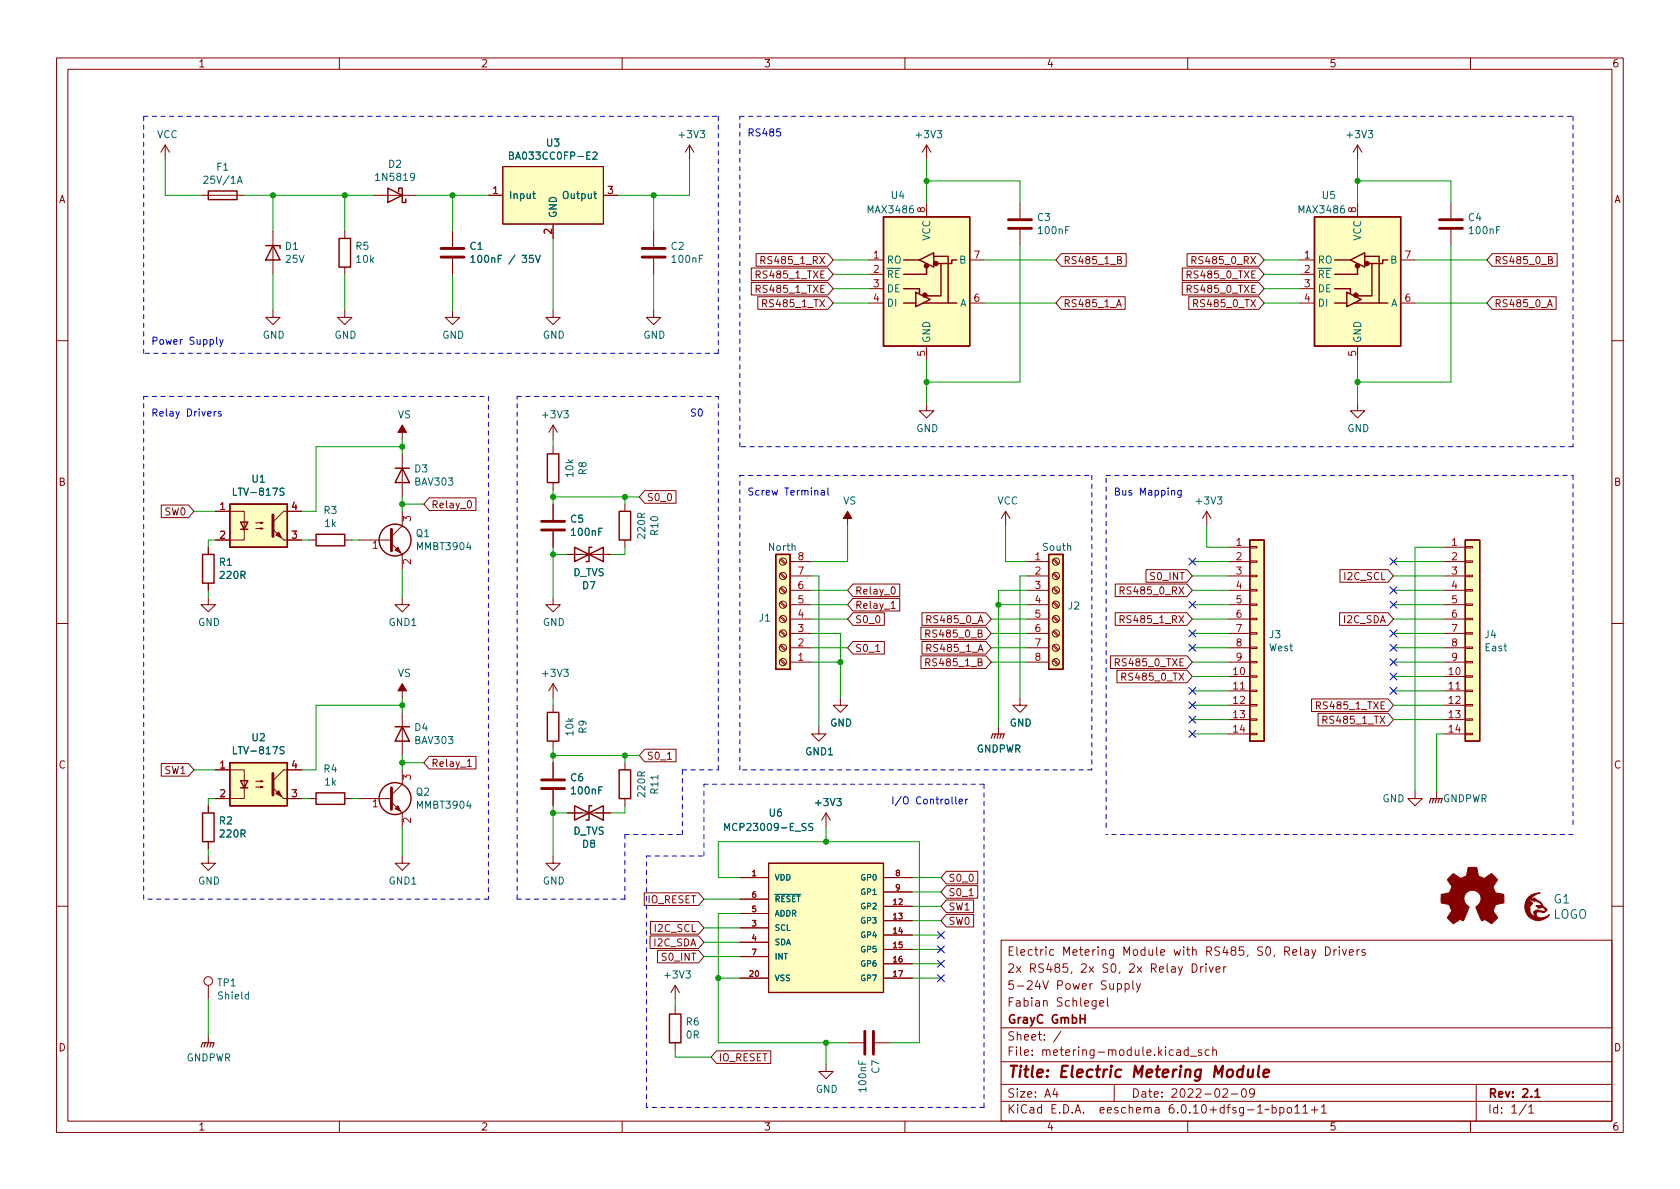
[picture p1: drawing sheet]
<svg xmlns="http://www.w3.org/2000/svg" width="297mm" height="210mm" viewBox="0 0 297 210" stroke-linecap="round" stroke-linejoin="round" font-family="sans-serif">
<defs><g id="words">
<text font-size="2.8" fill="#840000" x="178" y="190.6">Title: Electric Metering Module</text>
<g font-size="2.1" fill="#006464">
<text x="274.7" y="159.8">G1</text>
<text x="274.5" y="162.5">LOGO</text>
</g>
<g font-size="2.1" fill="#840000">
<text x="178" y="172">2x RS485, 2x S0, 2x Relay Driver</text>
<text x="178" y="169">Electric Metering Module with RS485, S0, Relay Drivers</text>
<text x="178" y="178">Fabian Schlegel</text>
<text x="178" y="175">5-24V Power Supply</text>
<text x="178" y="184">Sheet: /</text>
<text x="178" y="181">GrayC GmbH</text>
<text x="178" y="186.7">File: metering-module.kicad_sch</text>
<text x="178" y="196.9">KiCad E.D.A. eeschema 6.0.10+dfsg-1~bpo11+1</text>
<text x="178" y="194.1">Size: A4</text>
<text x="200" y="194.1">Date: 2022-02-09</text>
<text x="263" y="194.1">Rev: 2.1</text>
<text x="263" y="196.9">Id: 1/1</text>
</g>
<g font-size="1.8" fill="#840000">
<text x="35" y="11.9">1</text>
<text x="85" y="11.9">2</text>
<text x="135" y="11.9">3</text>
<text x="185" y="11.9">4</text>
<text x="235" y="11.9">5</text>
<text x="285" y="11.9">6</text>
<text x="10.3" y="35.9">A</text>
<text x="285.3" y="35.9">A</text>
<text x="135.2" y="46.7">RS485_1_RX</text>
<text x="188" y="46.7">RS485_1_B</text>
<text x="211.4" y="46.7">RS485_0_RX</text>
<text x="264.2" y="46.7">RS485_0_B</text>
<text x="134.3" y="51.8">RS485_1_TXE</text>
<text x="134.3" y="49.2">RS485_1_TXE</text>
<text x="210.5" y="51.8">RS485_0_TXE</text>
<text x="210.5" y="49.2">RS485_0_TXE</text>
<text x="135.4" y="54.3">RS485_1_TX</text>
<text x="188" y="54.3">RS485_1_A</text>
<text x="211.6" y="54.3">RS485_0_TX</text>
<text x="264.2" y="54.3">RS485_0_A</text>
<text x="10.3" y="85.9">B</text>
<text x="76.2" y="89.9">Relay_0</text>
<text x="114.3" y="88.6">S0_0</text>
<text x="285.3" y="85.9">B</text>
<text x="29.2" y="91.1">SW0</text>
<text x="151.1" y="105.1">Relay_0</text>
<text x="151.1" y="107.7">Relay_1</text>
<text x="198.7" y="105.1">RS485_0_RX</text>
<text x="203.6" y="102.6">S0_INT</text>
<text x="237.8" y="102.6">I2C_SCL</text>
<text x="151.1" y="110.2">S0_0</text>
<text x="164.4" y="110.2">RS485_0_A</text>
<text x="164.4" y="112.7">RS485_0_B</text>
<text x="198.7" y="110.2">RS485_1_RX</text>
<text x="237.6" y="110.2">I2C_SDA</text>
<text x="151.1" y="115.3">S0_1</text>
<text x="164.4" y="117.8">RS485_1_B</text>
<text x="164.4" y="115.3">RS485_1_A</text>
<text x="197.8" y="117.8">RS485_0_TXE</text>
<text x="198.9" y="120.4">RS485_0_TX</text>
<text x="233.3" y="125.4">RS485_1_TXE</text>
<text x="234.5" y="128">RS485_1_TX</text>
<text x="10.3" y="135.9">C</text>
<text x="29.2" y="136.9">SW1</text>
<text x="76.2" y="135.6">Relay_1</text>
<text x="114.3" y="134.3">S0_1</text>
<text x="285.3" y="135.9">C</text>
<text x="167.6" y="155.9">S0_0</text>
<text x="114.4" y="159.7">IO_RESET</text>
<text x="167.6" y="161">SW1</text>
<text x="167.6" y="158.5">S0_1</text>
<text x="115.7" y="167.3">I2C_SDA</text>
<text x="115.9" y="164.8">I2C_SCL</text>
<text x="167.6" y="163.5">SW0</text>
<text x="117.2" y="169.9">S0_INT</text>
<text x="10.3" y="185.9">D</text>
<text x="285.3" y="185.9">D</text>
<text x="127" y="187.7">IO_RESET</text>
<text x="35" y="199.9">1</text>
<text x="85" y="199.9">2</text>
<text x="135" y="199.9">3</text>
<text x="185" y="199.9">4</text>
<text x="235" y="199.9">5</text>
<text x="285" y="199.9">6</text>
</g>
<g font-size="1.8" fill="#006464">
<text x="27.7" y="24.4">VCC</text>
<text x="68.7" y="29.7">D2</text>
<text x="90.8" y="28.2">BA033CC0FP-E2</text>
<text x="96.7" y="25.9">U3</text>
<text x="120.2" y="24.4">+3V3</text>
<text x="162.1" y="24.4">+3V3</text>
<text x="238.3" y="24.4">+3V3</text>
<text x="36.4" y="32.5">25V/1A</text>
<text x="38.3" y="30.2">F1</text>
<text x="66.8" y="32">1N5819</text>
<text x="89.9" y="35.2">Input</text>
<text x="99.9" y="35.2">Output</text>
<text x="157.6" y="35.2">U4</text>
<text x="233.8" y="35.2">U5</text>
<text x="98.4" y="38.6" transform="rotate(-90 98.4 38.6)">GND</text>
<text x="153.5" y="37.7">MAX3486</text>
<text x="183.4" y="39.1">C3</text>
<text x="183.7" y="41.4">100nF</text>
<text x="229.7" y="37.7">MAX3486</text>
<text x="259.6" y="39.1">C4</text>
<text x="259.9" y="41.4">100nF</text>
<text x="50.5" y="44.2">D1</text>
<text x="50.6" y="46.5">25V</text>
<text x="62.9" y="44.2">R5</text>
<text x="63.1" y="46.5">10k</text>
<text x="83.1" y="44.2">C1</text>
<text x="84.5" y="46.5">100nF / 35V</text>
<text x="118.7" y="44.2">C2</text>
<text x="118.9" y="46.5">100nF</text>
<text x="156.7" y="46.6">RO</text>
<text x="164.5" y="42.6" transform="rotate(-90 164.5 42.6)">VCC</text>
<text x="169.7" y="46.6">B</text>
<text x="232.9" y="46.6">RO</text>
<text x="240.7" y="42.6" transform="rotate(-90 240.7 42.6)">VCC</text>
<text x="245.9" y="46.6">B</text>
<text x="156.7" y="49.1">~{RE}</text>
<text x="156.7" y="51.7">DE</text>
<text x="232.9" y="49.1">~{RE}</text>
<text x="232.9" y="51.7">DE</text>
<text x="46.4" y="59.9">GND</text>
<text x="59.1" y="59.9">GND</text>
<text x="78.2" y="59.9">GND</text>
<text x="96" y="59.9">GND</text>
<text x="113.7" y="59.9">GND</text>
<text x="156.7" y="54.2">DI</text>
<text x="169.7" y="54.2">A</text>
<text x="232.9" y="54.2">DI</text>
<text x="245.9" y="54.2">A</text>
<text x="164.5" y="60.7" transform="rotate(-90 164.5 60.7)">GND</text>
<text x="240.7" y="60.7" transform="rotate(-90 240.7 60.7)">GND</text>
<text x="70.3" y="74">VS</text>
<text x="96.1" y="74">+3V3</text>
<text x="162" y="76.4">GND</text>
<text x="238.2" y="76.4">GND</text>
<text x="73.3" y="83.5">D3</text>
<text x="103.7" y="83.9" transform="rotate(-90 103.7 83.9)">R8</text>
<text x="41.7" y="87.6">LTV-817S</text>
<text x="44.6" y="85.3">U1</text>
<text x="73.4" y="85.8">BAV303</text>
<text x="101.4" y="84.3" transform="rotate(-90 101.4 84.3)">10k</text>
<text x="149.1" y="89.2">VS</text>
<text x="176.3" y="89.2">VCC</text>
<text x="211.7" y="89.2">+3V3</text>
<text x="57.3" y="90.9">R3</text>
<text x="57.4" y="93.2">1k</text>
<text x="73.6" y="95">Q1</text>
<text x="100.9" y="92.4">C5</text>
<text x="101.2" y="94.7">100nF</text>
<text x="114.1" y="95.1" transform="rotate(-90 114.1 95.1)">220R</text>
<text x="116.4" y="94.6" transform="rotate(-90 116.4 94.6)">R10</text>
<text x="38.8" y="100">R1</text>
<text x="73.9" y="97.3">MMBT3904</text>
<text x="101.3" y="101.9">D_TVS</text>
<text x="136" y="97.4">North</text>
<text x="184.4" y="97.4">South</text>
<text x="39" y="102.4">220R</text>
<text x="103" y="104.2">D7</text>
<text x="188.9" y="107.8">J2</text>
<text x="35" y="110.7">GND</text>
<text x="68.8" y="110.7">GND1</text>
<text x="96" y="110.7">GND</text>
<text x="134.2" y="109.9">J1</text>
<text x="224.5" y="112.8">J3</text>
<text x="262.6" y="112.8">J4</text>
<text x="70.3" y="119.7">VS</text>
<text x="96.1" y="119.7">+3V3</text>
<text x="224.4" y="115.2">West</text>
<text x="262.6" y="115.2">East</text>
<text x="44.6" y="131.1">U2</text>
<text x="73.3" y="129.3">D4</text>
<text x="73.4" y="131.6">BAV303</text>
<text x="101.4" y="130" transform="rotate(-90 101.4 130)">10k</text>
<text x="103.7" y="129.6" transform="rotate(-90 103.7 129.6)">R9</text>
<text x="146.8" y="128.5">GND</text>
<text x="178.5" y="128.5">GND</text>
<text x="41.7" y="133.4">LTV-817S</text>
<text x="57.3" y="136.6">R4</text>
<text x="142.5" y="133.5">GND1</text>
<text x="172.6" y="133.1">GNDPWR</text>
<text x="57.4" y="138.9">1k</text>
<text x="73.6" y="140.7">Q2</text>
<text x="73.9" y="143">MMBT3904</text>
<text x="100.9" y="138.1">C6</text>
<text x="101.2" y="140.5">100nF</text>
<text x="114.1" y="140.8" transform="rotate(-90 114.1 140.8)">220R</text>
<text x="116.4" y="140.3" transform="rotate(-90 116.4 140.3)">R11</text>
<text x="144.3" y="142.5">+3V3</text>
<text x="244.4" y="141.9">GND</text>
<text x="255.1" y="141.9">GNDPWR</text>
<text x="38.8" y="145.8">R2</text>
<text x="39" y="148.1">220R</text>
<text x="101.3" y="147.6">D_TVS</text>
<text x="103" y="149.9">D8</text>
<text x="128.9" y="146.9">MCP23009-E_SS</text>
<text x="136" y="144.4">U6</text>
<text x="35" y="156.4">GND</text>
<text x="68.8" y="156.4">GND1</text>
<text x="96" y="156.4">GND</text>
<text x="117.7" y="173">+3V3</text>
<text x="38.5" y="174.4">TP1</text>
<text x="38.7" y="176.7">Shield</text>
<text x="121.3" y="181.3">R6</text>
<text x="121.3" y="183.6">0R</text>
<text x="32.9" y="187.7">GNDPWR</text>
<text x="155.5" y="189.8" transform="rotate(-90 155.5 189.8)">C7</text>
<text x="144.2" y="193.2">GND</text>
<text x="153.2" y="192.9" transform="rotate(-90 153.2 192.9)">100nF</text>
</g>
<g font-size="1.8" fill="#0000c2">
<text x="132.1" y="24.1">RS485</text>
<text x="26.7" y="60.9">Power Supply</text>
<text x="26.7" y="73.6">Relay Drivers</text>
<text x="121.9" y="73.6">S0</text>
<text x="132.1" y="87.6">Screw Terminal</text>
<text x="196.8" y="87.6">Bus Mapping</text>
<text x="157.5" y="142.2">I/O Controller</text>
</g>
<g font-size="1.8" fill="#a90000">
<text x="87.1" y="34.3">1</text>
<text x="107.5" y="34.3">3</text>
<text x="97.5" y="41.4" transform="rotate(-90 97.5 41.4)">2</text>
<text x="163.6" y="37.6" transform="rotate(-90 163.6 37.6)">8</text>
<text x="239.8" y="37.6" transform="rotate(-90 239.8 37.6)">8</text>
<text x="154.4" y="45.7">1</text>
<text x="172.2" y="45.7">7</text>
<text x="230.6" y="45.7">1</text>
<text x="248.4" y="45.7">7</text>
<text x="154.4" y="48.3">2</text>
<text x="154.4" y="50.8">3</text>
<text x="154.4" y="53.3">4</text>
<text x="172.2" y="53.3">6</text>
<text x="230.6" y="48.3">2</text>
<text x="230.6" y="50.8">3</text>
<text x="230.6" y="53.3">4</text>
<text x="248.4" y="53.3">6</text>
<text x="163.6" y="63" transform="rotate(-90 163.6 63)">5</text>
<text x="239.8" y="63" transform="rotate(-90 239.8 63)">5</text>
<text x="38.9" y="90.2">1</text>
<text x="38.9" y="95.2">2</text>
<text x="51.6" y="95.2">3</text>
<text x="51.6" y="90.2">4</text>
<text x="72.6" y="92.2" transform="rotate(-90 72.6 92.2)">3</text>
<text x="65.9" y="97">1</text>
<text x="72.6" y="99.8" transform="rotate(-90 72.6 99.8)">2</text>
<text x="141.1" y="101.6">7</text>
<text x="141.1" y="99.1">8</text>
<text x="183" y="99.1">1</text>
<text x="183" y="101.6">2</text>
<text x="218.6" y="96.5">1</text>
<text x="218.6" y="99.1">2</text>
<text x="218.6" y="101.6">3</text>
<text x="256.7" y="96.5">1</text>
<text x="256.7" y="99.1">2</text>
<text x="256.7" y="101.6">3</text>
<text x="141.1" y="106.7">5</text>
<text x="141.1" y="104.1">6</text>
<text x="183" y="104.1">3</text>
<text x="183" y="106.7">4</text>
<text x="218.6" y="104.1">4</text>
<text x="218.6" y="106.7">5</text>
<text x="256.7" y="104.1">4</text>
<text x="256.7" y="106.7">5</text>
<text x="141.1" y="111.8">3</text>
<text x="141.1" y="109.2">4</text>
<text x="183" y="109.2">5</text>
<text x="183" y="111.8">6</text>
<text x="218.6" y="109.2">6</text>
<text x="218.6" y="111.8">7</text>
<text x="256.7" y="109.2">6</text>
<text x="256.7" y="111.8">7</text>
<text x="141.1" y="116.8">1</text>
<text x="141.1" y="114.3">2</text>
<text x="183" y="114.3">7</text>
<text x="183" y="116.8">8</text>
<text x="218.1" y="119.4">10</text>
<text x="218.6" y="114.3">8</text>
<text x="218.6" y="116.8">9</text>
<text x="256.2" y="119.4">10</text>
<text x="256.7" y="114.3">8</text>
<text x="256.7" y="116.8">9</text>
<text x="218.1" y="121.9">11</text>
<text x="218.1" y="124.5">12</text>
<text x="256.2" y="121.9">11</text>
<text x="256.2" y="124.5">12</text>
<text x="218.1" y="127">13</text>
<text x="218.1" y="129.5">14</text>
<text x="256.2" y="127">13</text>
<text x="256.2" y="129.5">14</text>
<text x="38.9" y="135.9">1</text>
<text x="51.6" y="135.9">4</text>
<text x="72.6" y="137.9" transform="rotate(-90 72.6 137.9)">3</text>
<text x="38.9" y="141">2</text>
<text x="51.6" y="141">3</text>
<text x="65.9" y="142.7">1</text>
<text x="72.6" y="145.5" transform="rotate(-90 72.6 145.5)">2</text>
</g>
<g font-size="1.4" fill="#a90000">
<text x="133" y="154.9">1</text>
<text x="158.4" y="154.9">8</text>
<text x="133" y="161.3">5</text>
<text x="133" y="158.7">6</text>
<text x="158" y="160">12</text>
<text x="158.4" y="157.5">9</text>
<text x="133" y="163.8">3</text>
<text x="133" y="166.4">4</text>
<text x="158" y="162.6">13</text>
<text x="158" y="165.1">14</text>
<text x="158" y="167.6">15</text>
<text x="132.6" y="172.7">20</text>
<text x="133" y="168.9">7</text>
<text x="158" y="170.2">16</text>
<text x="158" y="172.7">17</text>
</g>
<g font-size="1.4" fill="#006464">
<text x="136.9" y="155.7">VDD</text>
<text x="152.4" y="155.7">GP0</text>
<text x="136.9" y="159.5">~{RESET}</text>
<text x="152.4" y="160.8">GP2</text>
<text x="152.4" y="158.2">GP1</text>
<text x="136.9" y="164.6">SCL</text>
<text x="136.9" y="167.1">SDA</text>
<text x="136.9" y="162">ADDR</text>
<text x="152.4" y="163.3">GP3</text>
<text x="152.4" y="165.9">GP4</text>
<text x="136.9" y="173.5">VSS</text>
<text x="136.9" y="169.7">INT</text>
<text x="152.4" y="168.4">GP5</text>
<text x="152.4" y="170.9">GP6</text>
<text x="152.4" y="173.5">GP7</text>
</g>
</g></defs>
<g fill="none" stroke="#840000" stroke-width=".18">
<path d="M10 10.2h277v190.1h-277zM12 12.2h273v186.1h-273zM60 10.2v2M110 10.2v2M160 10.2v2M210 10.2v2M260 10.2v2M29.2 25.6l-.8 1.3M29.2 25.6v2.6M29.2 25.6l.8 1.3M35.6 34.5h7.6M66 34.5h7.7"/>
<path d="M86.4 34.5h2.5M88.9 29.5h17.8v10.1h-17.8zM97.8 39.6v2.6M106.7 34.5h2.5M121.9 25.6l-.7 1.3M121.9 25.6v2.6M121.9 25.6l.8 1.3M163.8 25.6v2.6M163.8 35.8v2.5M163.8 25.6l-.7 1.3M163.8 25.6l.8 1.3M180.3 35.8v2.8"/>
<path d="M240 25.6l-.7 1.3M240 25.6v2.6M240 35.8v2.5M240 25.6l.8 1.3M256.5 35.8v2.8M48.3 54.9v1.2h1.2l-1.2 1.3-1.3-1.3h1.3M48.3 40.9v7.6M61 54.9v1.2h1.2l-1.2 1.3-1.3-1.3h1.3M61 40.9v1.3M61 47.2v1.3M80 54.9v1.2h1.3l-1.3 1.3-1.3-1.3h1.3M80 40.9v2.8"/>
<path d="M80 45.7v2.8M97.8 54.9v1.2h1.3l-1.3 1.3-1.3-1.3h1.3M115.6 54.9v1.2h1.2l-1.2 1.3-1.3-1.3h1.3M115.6 40.9v2.8M115.6 45.7v2.8M132.8 49.9h13.6l.9 1.1-.9 1.2h-13.6zM132.8 47.4h13.6l.9 1.1-.9 1.1h-13.6zM133.7 44.9h12.7l.9 1.1-.9 1.1h-12.7zM133.7 51.1l.6-.1 .1-.1v-.3l-.7-.2v1.3M133.7 48.6l.6-.1 .1-.2v-.3l-.7-.1v1.3M134 52.5h12.4l.9 1.1-.9 1.1h-12.4zM134.5 46h.6l.2-.2-.1-.3-.7-.1v1.2"/>
<path d="M134.8 53.6h.7l.1-.2-.1-.3-.7-.1v1.3M153.7 46h2.5M153.7 48.5h2.5M153.7 51h2.5M153.7 53.6h2.5M165.1 45.3h.1M171.4 46h2.6M171.4 53.6h2.6M180.3 40.6v2.8M187.6 44.9h11.5v2.2h-11.5l-.9-1.1zM187.6 52.5h11.3v2.2h-11.3l-.9-1.1zM197.4 54.3l.4-1.3 .5 1.3"/>
<path d="M197.5 53.9h.6M197.6 46l.5-.1 .2-.2-.1-.2-.6-.1v1.2h.5l.2-.1v-.3l-.3-.2M209 49.9h13.6l.9 1.1-.9 1.2h-13.6zM209 47.4h13.6l.9 1.1-.9 1.1h-13.6zM209.9 44.9h12.7l.9 1.1-.9 1.1h-12.7zM209.9 51.1l.6-.1 .1-.1v-.3l-.7-.2v1.3M209.9 48.6l.6-.1 .1-.2v-.3l-.7-.1v1.3M210.2 52.5h12.4l.9 1.1-.9 1.1h-12.4zM210.7 46h.6l.2-.2-.1-.3-.7-.1v1.2M211 53.6h.7l.1-.2-.1-.3-.7-.1v1.3M229.9 46h2.5M229.9 48.5h2.5"/>
<path d="M229.9 51h2.5M229.9 53.6h2.5M241.3 45.3h.1M247.6 46h2.6M247.6 53.6h2.6M256.5 40.6v2.8M263.8 52.5h11.3v2.2h-11.3l-.9-1.1zM263.8 44.9h11.5v2.2h-11.5l-.9-1.1zM273.6 54.3l.4-1.3 .5 1.3M273.7 53.9h.6M273.8 46l.5-.1 .2-.2-.1-.2-.6-.1v1.2h.5l.2-.1v-.3l-.3-.2M10 60.2h2"/>
<path d="M71.1 75.2v2.5M97.8 75.2v2.5M97.8 79v1.3M97.8 75.2l-.8 1.2M97.8 75.2l.8 1.2M163.8 71.4v1.2h1.3l-1.3 1.3-1.2-1.3h1.2M163.8 61.2v2.5M240 71.4v1.2h1.3l-1.3 1.3-1.2-1.3h1.2M240 61.2v2.5M285 60.2h2M28.5 89.3h4.8l1 1.1-1 1.1h-4.8zM36.8 96.8v1.2"/>
<path d="M38.1 90.4h5.1v3.3M43.2 93.6v1.9h-5.1M45.2 93.5h1.3l-.4 .1v-.3l.4 .2M45.2 92.5h1.3l-.4 .1v-.3l.4 .2M50.2 95.5h3.1M53.3 90.4h-3.1l-1.9 1.9M54.6 95.5h1.3M61 95.5h1.2M63.5 95.5h5.7M69.2 96.1l1.9 1.9v2.6M71.1 80.3v7.6M71.1 90.4v2.6l-1.9 1.9"/>
<path d="M75.9 88h8.3v2.3h-8.3l-1-1.2zM82.7 88.7l.2-.2a.68 .68 0 0 1 .5 .7 .68 .68 0 0 1-.5 .6l-.2-.1-.1-.4zM97.8 85.3v1.3M97.8 89.1v2.8M97.8 94v2.8M100.3 98h7.6M110.5 89.1v1.3M110.5 95.5v1.3M114 86.8h5.5v2.2h-5.5l-1-1.1zM137.9 99l.9 .8M138.1 98.8l.9 .8M139.7 99.3h3.8"/>
<path d="M149.9 90.4v2.6M177.8 90.4l-.8 1.3M177.8 90.4v2.6M177.8 90.4l.8 1.3M181.6 99.3h3.8M186.2 99l.8 .8M186.3 98.8l.9 .8M213.4 90.4l-.8 1.3M213.4 90.4v2.6M213.4 90.4l.7 1.3M217.2 99.3h3.8M217.2 96.8h3.8"/>
<path d="M221 99.2h1.2v.2h-1.2zM221 96.6h1.2v.3h-1.2zM255.3 99.3h3.8M255.3 96.8h3.8M259.1 99.2h1.2v.2h-1.2zM259.1 96.6h1.2v.3h-1.2zM10 110.2h2M36.8 105.7v1.2h1.3l-1.3 1.3-1.2-1.3h1.2M36.8 103.1v1.3M71.1 105.7v1.2h1.3l-1.3 1.3-1.3-1.3h1.3M97.8 105.7v1.2h1.3l-1.3 1.3-1.3-1.3h1.3M137.9 101.5l.9 .9"/>
<path d="M137.9 104.1l.9 .8M137.9 106.6l.9 .8M137.9 109.1l.9 .9M137.9 111.7l.9 .8M137.9 114.2l.9 .9M137.9 116.8l.9 .8M138.1 101.3l.9 .9M138.1 103.9l.9 .8M138.1 106.4l.9 .9M138.1 109l.9 .8M138.1 111.5l.9 .8M138.1 114l.9 .9"/>
<path d="M138.1 116.6l.9 .8M139.7 117.1h3.8M139.7 114.5h3.8M139.7 112h3.8M139.7 109.5h3.8M139.7 106.9h3.8M139.7 104.4h3.8M139.7 101.8h3.8M150.8 103.3h8.3v2.2h-8.3l-.9-1.1zM150.8 108.4h5.6v2.2h-5.6l-.9-1.1zM150.8 105.8h8.3v2.2h-8.3l-.9-1.1zM150.8 113.4h5.6v2.3h-5.6l-.9-1.2z"/>
<path d="M154.8 115.2h.8M157.6 106.7l.3-.4v1.3M157.6 107.6h.7M157.7 103.8h.2a.68 .68 0 0 1 .4 .6 .68 .68 0 0 1-.4 .7 .84 .84 0 0 1-.2-1.3zM162.8 110.9h11.5l1 1.1-1 1.1h-11.5zM162.8 116h11.5l1 1.1-1 1.1h-11.5zM163 108.4h11.3l1 1.1-1 1.1h-11.3zM163 113.4h11.3l1 1.1-1 1.2h-11.3zM163.7 112.1l.6-.1 .1-.2v-.3l-.7-.1v1.3M163.7 117.1h.6l.1-.2v-.3l-.7-.1v1.3M163.9 109.5h.6l.1-.2-.1-.3-.6-.1v1.2M163.9 114.6l.6-.1 .1-.1-.1-.3-.6-.2v1.3"/>
<path d="M181.6 117.1h3.8M181.6 114.5h3.8M181.6 112h3.8M181.6 109.5h3.8M181.6 106.9h3.8M181.6 104.4h3.8M181.6 101.8h3.8M186.2 116.8l.8 .8M186.2 114.2l.8 .9M186.2 111.7l.8 .8M186.2 109.1l.8 .9M186.2 106.6l.8 .8"/>
<path d="M186.2 104.1l.8 .8M186.2 101.5l.8 .9M186.3 116.6l.9 .8M186.3 114l.9 .9M186.3 111.5l.9 .8M186.3 109l.9 .8M186.3 106.4l.9 .9M186.3 103.9l.9 .8M186.3 101.3l.9 .9M196.3 116h13.6l.9 1.1-.9 1.1h-13.6zM197.2 108.4h12.7l.9 1.1-.9 1.1h-12.7zM197.2 103.3h12.7l.9 1.1-.9 1.1h-12.7z"/>
<path d="M197.2 117.1h.6l.1-.2v-.3l-.7-.1v1.3M197.5 118.5h12.4l.9 1.1-.9 1.1h-12.4zM198 109.5h.6l.2-.2-.1-.3-.7-.1v1.2M198 104.4h.6l.2-.2-.1-.3-.7-.1v1.3M198.3 119.7l.7-.1 .1-.2-.1-.3-.7-.1v1.3M202.6 100.7h7.3l.9 1.1-.9 1.2h-7.3zM217.2 117.1h3.8M217.2 114.5h3.8M217.2 112h3.8M217.2 109.5h3.8M217.2 106.9h3.8M217.2 104.4h3.8"/>
<path d="M217.2 101.8h3.8M217.2 119.6h3.8M221 119.5h1.2v.3h-1.2zM221 117h1.2v.2h-1.2zM221 114.4h1.2v.3h-1.2zM221 111.9h1.2v.2h-1.2zM221 109.3h1.2v.3h-1.2zM221 106.8h1.2v.3h-1.2zM221 104.3h1.2v.2h-1.2zM221 101.7h1.2v.3h-1.2zM236.9 108.4h8.5l1 1.1-1 1.1h-8.5zM236.9 100.7h8.5l1 1.1-1 1.2h-8.5z"/>
<path d="M255.3 117.1h3.8M255.3 114.5h3.8M255.3 112h3.8M255.3 109.5h3.8M255.3 106.9h3.8M255.3 104.4h3.8M255.3 101.8h3.8M255.3 119.6h3.8M259.1 119.5h1.2v.3h-1.2zM259.1 117h1.2v.2h-1.2zM259.1 114.4h1.2v.3h-1.2zM259.1 111.9h1.2v.2h-1.2z"/>
<path d="M259.1 109.3h1.2v.3h-1.2zM259.1 106.8h1.2v.3h-1.2zM259.1 104.3h1.2v.2h-1.2zM259.1 101.7h1.2v.3h-1.2zM285 110.2h2M28.5 135h4.8l1 1.1-1 1.1h-4.8zM38.1 136.1h5.1v3.3M43.2 139.3v1.9h-5.1M45.2 139.2h1.3l-.4 .1v-.2l.4 .1M45.2 138.2h1.3l-.4 .1v-.3l.4 .2M53.3 136.1h-3.1l-1.9 1.9M71.1 120.9v2.5"/>
<path d="M71.1 126v7.6M71.1 136.1v2.6l-1.9 1.9M75.9 133.8h8.3v2.2h-8.3l-1-1.1zM82.6 134.6l.4-.3v1.2M82.6 135.5h.8M97.8 120.9v2.5M97.8 124.7v1.3M97.8 131.1v1.2M97.8 134.9v2.8M97.8 139.7v2.8M97.8 120.9l-.8 1.3M97.8 120.9l.8 1.3"/>
<path d="M110.5 134.9v1.2M114 132.5h5.5v2.2h-5.5l-1-1.1zM118 134.3h.7M144.8 128.5v1.3h1.2l-1.2 1.3-1.3-1.3h1.3M148.6 123.4v1.3h1.3l-1.3 1.3-1.3-1.3h1.3M176.5 128.5v1.3M180.3 123.4v1.3h1.3l-1.3 1.3-1.2-1.3h1.2M217.2 122.2h3.8M217.2 124.7h3.8M217.2 127.2h3.8M217.2 129.8h3.8M221 129.7h1.2v.2h-1.2z"/>
<path d="M221 127.1h1.2v.3h-1.2zM221 124.6h1.2v.2h-1.2zM221 122h1.2v.3h-1.2zM231.9 123.6h13.5l1 1.1-1 1.1h-13.5zM232.8 124.8l.6-.1 .1-.2-.1-.3-.6-.1v1.3M233 126.1h12.4l1 1.1-1 1.2h-12.4zM233.9 127.3l.6-.1 .1-.1v-.3l-.7-.2v1.3M250.2 139.9v1.3h1.3l-1.3 1.3-1.3-1.3h1.3M254 139.9v1.3M255.3 122.2h3.8M255.3 124.7h3.8M255.3 127.2h3.8"/>
<path d="M255.3 129.8h3.8M259.1 129.7h1.2v.2h-1.2zM259.1 127.1h1.2v.3h-1.2zM259.1 124.6h1.2v.2h-1.2zM259.1 122h1.2v.3h-1.2zM36.8 151.4v1.2h1.3l-1.3 1.3-1.2-1.3h1.2M36.8 142.5v1.3M36.8 148.8v1.3M50.2 141.2h3.1M54.6 141.2h1.3M61 141.2h1.2M63.5 141.2h5.7"/>
<path d="M69.2 141.9l1.9 1.9v2.5M71.1 151.4v1.2h1.3l-1.3 1.3-1.3-1.3h1.3M97.8 151.4v1.2h1.3l-1.3 1.3-1.3-1.3h1.3M100.3 143.8h7.6M110.5 141.2v1.3M113.9 157.9h9.6l1 1.1-1 1.1h-9.6zM130.8 155.2h5.1M130.8 159h5.1M146 143.8l-.7 1.2M146 143.8v2.5M146 143.8l.8 1.2M156.2 155.2h5.1"/>
<path d="M156.2 157.7h5.1M167.3 159.2h4.8v2.2h-4.8l-.9-1.1zM167.3 156.6h5.6v2.2h-5.6l-.9-1.1zM167.3 154.1h5.6v2.2h-5.6l-.9-1.1zM171.3 158.4h.8M10 160.2h2M36.8 174.2v2.6M114.9 165.5h8.6l1 1.1-1 1.1h-8.6zM115 163h8.5l1 1.1-1 1.1h-8.5zM116.3 168h7.2l1 1.2-1 1.1h-7.2zM119.4 174.2v2.6M119.4 178v1.3"/>
<path d="M119.4 174.2l-.8 1.3M119.4 174.2l.7 1.3M130.8 173h5.1M130.8 164.1h5.1M130.8 166.6h5.1M130.8 161.5h5.1M130.8 169.2h5.1M156.2 160.3h5.1M156.2 162.8h5.1M156.2 165.3h5.1M156.2 167.9h5.1M156.2 170.4h5.1"/>
<path d="M156.2 173h5.1M167.3 161.7h4.8v2.2h-4.8l-.9-1.1zM177 166.3h108v32h-108zM193.8 176.9v1.2l-.3 .3h-.4M193.8 177l-.4-.1-.3 .3v.4l.1 .3h.6M194.4 177.4l.7-.1v-.3l-.5-.1-.2 .2 .1 .8h.6M195.8 176.4v1.3l.2 .2M197.6 174l.4-.1 .3 .3v.4l-.2 .3h-.5M198.9 174l.5-.1 .2 .3v.4l-.1 .3h-.6M198.9 173.9v1.5M200.3 173.4v1.3l.2 .2M200.9 173.9l.4 1"/>
<path d="M201.6 173.9l-.5 1.4-.2 .1M210.8 170.4a.76 .76 0 0 1 .9 .8 .76 .76 0 0 1-.9 .7zM212.3 170.9v1M212.7 170.9l-.3 .1-.1 .2M213.2 170.4v.2M213.2 170.9v1M213.8 170.9l.3 1 .4-1M215 171.4l.7-.1-.1-.3-.4-.1-.2 .2 .1 .8h.5M216.4 170.9v1M216.8 170.9l-.3 .1-.1 .2M230.7 168h.6l.1 .9M231.4 168.3l-.5 .1a.29 .29 0 0 0-.3 .2 .29 .29 0 0 0 .3 .3h.5"/>
<path d="M231.9 167.9l.4 1M232.6 167.9l-.5 1.4-.2 .1M234.4 167.4a.76 .76 0 0 1 .8 .8 .76 .76 0 0 1-.8 .7zM235.9 167.9v1M236.3 167.9l-.3 .1-.1 .2M236.8 167.4v.2M236.8 167.9v1M237.4 167.9l.3 1 .4-1M238.6 168.4l.7-.1-.1-.3-.4-.1-.2 .2v.8h.6M239.9 167.9v1M240.4 167.9l-.3 .1-.2 .2M241.4 168l-.4-.1-.2 .2 .1 .3 .5 .1v.4h-.6"/>
<path d="M285 160.2h2M36.8 183.1v1.3M60 198.3v2M110 198.3v2M119.4 184.4v1.3M126.7 185.8h9.6v2.2h-9.6l-1-1.1zM146 188.2v1.3h1.3l-1.3 1.2-1.2-1.2h1.2M149.9 184.4h2.8M154.7 184.4h2.8M160 198.3v2M177 194.8h108M177 191.8h108"/>
<path d="M177 187.8h108M177 181.8h108M186.5 192.5l-.4 1h1M186.9 193v1M187.6 182.4l-1.3 1.9M197 191.8v3M208.1 185.7h.5l.1 .9M208.7 186l-.5 .1a.29 .29 0 0 0-.2 .2 .29 .29 0 0 0 .2 .3h.5M210 198.3v2M210.1 185.7l-.5-.1-.2 .3v.4l.1 .3h.6M210.1 185.1v1.5M210.4 186.8h1.2"/>
<path d="M212.4 185.7l-.3-.1-.2 .2v.3l.5 .1v.4h-.5M213.8 185.7l-.4-.1-.3 .3v.4l.1 .3h.6M214.4 185.8l.2-.2 .4 .1 .1 .9M214.4 185.1v1.5M216.2 192.7l.6-.2 .2 .2 .1 .3-1 1h1M217.7 193.5h1.2M219.7 192.6l.2-.1a.81 .81 0 0 1 .5 .7 .81 .81 0 0 1-.3 .8h-.1a.81 .81 0 0 1-.6-.6 .81 .81 0 0 1 .3-.8zM221.8 193.2l-.3 .3-.4-.1-.2-.2 .2-.6 .4-.1 .2 .2a.99 .99 0 0 1-.3 1.3h-.3M224.4 196.1l-.3 .2-.2-.2-.3 .2M224.9 195.9l.5-.1 .2 .3v.4l-.1 .3h-.6M224.9 195.3v1.5M226.3 195.9l.4-.1 .3 .3v.4l-.1 .3h-.6"/>
<path d="M226.3 195.8v1.5M227.7 195.9l.4-.1 .3 .3v.4l-.3 .3h-.4l-.1-.3v-.4zM228.9 195.8l.5-.5v1.5M228.9 196.8h.9M230.4 195.8l.4-.5v1.5M230.4 196.8h.8M231.9 196.3h1.1M232.4 195.7v1.1M233.6 195.8l.5-.5v1.5M233.6 196.8h.9M260 198.3v2M261 191.8v6.5"/>
<path d="M269.9 195.3l-1.3 1.9M270.3 195.8l.4-.5v1.5M270.3 196.8h.9"/>
<circle cx="138.4" cy="99.3" r=".63"/>
<circle cx="186.7" cy="99.3" r=".63"/>
<circle cx="138.4" cy="117.1" r=".63"/>
<circle cx="138.4" cy="106.9" r=".63"/>
<circle cx="138.4" cy="104.4" r=".63"/>
<circle cx="138.4" cy="109.5" r=".63"/>
<circle cx="138.4" cy="101.8" r=".63"/>
<circle cx="138.4" cy="112" r=".63"/>
<circle cx="138.4" cy="114.5" r=".63"/>
<circle cx="186.7" cy="106.9" r=".63"/>
<circle cx="186.7" cy="104.4" r=".63"/>
<circle cx="186.7" cy="109.5" r=".63"/>
<circle cx="186.7" cy="101.8" r=".63"/>
<circle cx="186.7" cy="112" r=".63"/>
<circle cx="186.7" cy="114.5" r=".63"/>
<circle cx="186.7" cy="117.1" r=".63"/>
<circle cx="36.8" cy="173.5" r=".76"/>
</g>
<path d="M191.8 179.4v1.5M191 180.1h.8M271.4 193l.4-.5v1.5M271.4 194h.9" fill="none" stroke="#840000" stroke-width=".3"/>
<path d="M219.8 189.2a.66 .66 0 0 0-1 .3l-.1 .6 .2 .3 .1 .1 .6-.1M219.9 188.5l-.3 2M220.7 189.1v1.3a.57 .57 0 0 0 .7-.1M221.6 189.1l-.2 1.4M222.6 188.5l-.2 1.7 .3 .3M223.4 189.8l1-.2-.1-.4-.1-.1-.6 .1-.2 1 .2 .3 .6-.1" fill="none" stroke="#840000" stroke-width=".4"/>
<g fill="none" stroke="#840000" stroke-width=".51">
<path d="M178.3 38.9h4.1M254.5 38.9h4.1M78 45.5h4M78 43.9h4M113.5 45.5h4.1M113.5 43.9h4.1M178.3 40.4h4.1M254.5 40.4h4.1M48.3 91.1v3.8M69.2 93.6v3.8M95.8 93.7h4M95.8 92.2h4"/>
<path d="M48.3 136.8v3.8M69.2 139.3v3.8M95.8 139.4h4M95.8 137.9h4M152.9 182.4v4M154.4 182.4v4"/>
</g>
<g fill="none" stroke="#840000" stroke-width=".2">
<path d="M175.3 130.6l.2-.8h2l-.2 .8M176 129.8l-.2 .8M176.5 129.8l-.2 .8M177 129.8l-.2 .8M135.9 152.6h20.3v22.9h-20.3zM253.5 141.2l-.3 .8M254 141.2l-.3 .8M254.5 141.2l-.2 .8M255 141.2h-2l-.3 .8M35.6 185.2l.2-.8h2l-.2 .8M36.3 184.4l-.2 .8M36.8 184.4l-.2 .8"/>
<path d="M37.3 184.4l-.2 .8"/>
</g>
<g fill="#ffffc2" stroke="#ffffc2" stroke-width=".18">
<path d="M137.2 98h2.5v20.4h-2.5z"/>
<path d="M232.4 38.3h15.2v22.9h-15.2z"/>
<path d="M40.6 134.9h10.2v7.6h-10.2z"/>
<path d="M156.2 38.3h15.2v22.9h-15.2z"/>
<path d="M135.9 152.6h20.3v22.9h-20.3z"/>
<path d="M88.9 29.5h17.8v10.1h-17.8z"/>
<path d="M185.4 98h2.6v20.4h-2.6z"/>
<path d="M40.6 89.1h10.2v7.7h-10.2z"/>
<path d="M221 95.5h2.5v35.6h-2.5z"/>
<path d="M259.1 95.5h2.5v35.6h-2.5z"/>
</g>
<g fill="none" stroke="#840000" stroke-width=".25">
<path d="M36.8 33.8h5.1v1.5h-5.1zM68.6 33.3l2.5 1.2-2.5 1.3zM70.5 33.9v-.6h.6v2.5h.7v-.6M156.2 38.3h15.2v22.9h-15.2zM232.4 38.3h15.2v22.9h-15.2zM47 43.4h2.5v.5M48.3 43.4l1.2 2.6h-2.5zM59.9 42.2h2.1v5h-2.1zM159.8 51h2.8v.7M159.8 53.6h2.1M159.8 46h2.8M161.9 51.7l2.6 1.3-2.6 1.2z"/>
<path d="M162.6 46l2.5-1.3v2.5zM162.6 51.7v.3M163.2 53.6h6M163.8 47.2v1.3h-4M165.1 45.3h2.5v8.3M166.4 46.6v5.7h-2.6M169.2 46h-.9v.6h-2.6M236 51h2.8v.7M236 53.6h2.1M236 46h2.8M238.1 51.7l2.6 1.3-2.6 1.2zM238.8 46l2.5-1.3v2.5z"/>
<path d="M238.8 51.7v.3M239.4 53.6h6M240 47.2v1.3h-4M241.3 45.3h2.5v8.3M242.6 46.6v5.7h-2.6M245.4 46h-.9v.6h-2.6M35.8 98h2v5.1h-2zM40.6 89.1h10.2v7.7h-10.2zM42.5 92.3h1.3l-.6 1.3zM42.5 93.6h1.3M55.9 94.5h5.1v2h-5.1zM69.8 82.8h2.6"/>
<path d="M71.1 82.8l1.3 2.5h-2.6zM96.8 80.3h2v5h-2zM101.6 96.8l5.1 2.5v-2.5l-5.1 2.5zM104.6 96.8h-.5v2.5h-.5M109.5 90.4h2v5.1h-2zM137.2 98h2.5v20.4h-2.5zM185.4 98h2.6v20.4h-2.6zM221 95.5h2.5v35.6h-2.5zM259.1 95.5h2.5v35.6h-2.5zM40.6 134.9h10.2v7.6h-10.2zM42.5 138h1.3l-.6 1.3zM42.5 139.3h1.3"/>
<path d="M69.8 128.5h2.6M71.1 128.5l1.3 2.6h-2.6zM96.8 126h2v5.1h-2zM109.5 136.1h2v5.1h-2zM35.8 143.8h2v5h-2zM55.9 140.2h5.1v2h-5.1zM101.6 142.5l5.1 2.5v-2.5l-5.1 2.5zM104.6 142.5h-.5v2.5h-.5M118.4 179.3h2v5.1h-2z"/>
<circle cx="69.8" cy="95.5" r="2.82"/>
<circle cx="69.8" cy="141.2" r="2.82"/>
</g>
<g fill="#840000" stroke="#840000" stroke-width=".25">
<circle cx="239.7" cy="52.2" r=".36"/>
<circle cx="240" cy="47" r=".36"/>
<circle cx="241.7" cy="46.6" r=".36"/>
<circle cx="163.5" cy="52.2" r=".36"/>
<circle cx="163.8" cy="47" r=".36"/>
<circle cx="165.5" cy="46.6" r=".36"/>
</g>
<g fill="#840000" stroke="#840000" stroke-width=".18">
<path d="M69.8 143l.6-.5 .5 1z"/>
<path d="M48.3 139.3l1.9 1.9z"/>
<path d="M48.8 140.3l.5-.5 .5 1z"/>
<path d="M71.1 120.9l.8 1.3h-1.5z"/>
<path d="M69.8 97.3l.6-.5 .5 1z"/>
<path d="M71.1 75.2l.8 1.2h-1.5z"/>
<path d="M149.9 90.4l.7 1.3h-1.5z"/>
<path d="M48.3 93.6l1.9 1.9z"/>
<path d="M48.8 94.6l.5-.5 .5 1z"/>
<path d="M256.4 155l.6-.5 .9 .6a.62 .62 0 0 0 1 0l.2-.1a1.62 1.62 0 0 0 .4-1.4l.1-.2h1.5l.2 .8a.74 .74 0 0 0 .6 .9l.5 .2 1.3-.8 1.1 1-.4 .7a.75 .75 0 0 0-.2 1.2l.2 .5 1.5 .3v1.5l-1.4 .2-.1 .2a1.23 1.23 0 0 0-.3 1.2l.7 1-.1 .1-1 .9-.8-.5a.54 .54 0 0 0-.9 0l-1-2.3a2.33 2.33 0 0 0 .8-2 1.54 1.54 0 0 0-2.5-.7 1.54 1.54 0 0 0 .5 2.6l-1.1 2.4a.69 .69 0 0 0-1.1 .2l-.6 .3-1.1-1 .8-1.2-.2-.6a.71 .71 0 0 0-1-.7l-.7-.2v-1.4l.5-.1a1.11 1.11 0 0 0 1.2-.7 .72 .72 0 0 0-.2-1.2l-.4-.7z"/>
<path d="M270.3 158.6a2.76 2.76 0 0 1 2-.7l-1.2 .5-.4 .5 .4 .1 .2-.2 .6 .4a1.65 1.65 0 0 1 1 1.1l.7 .6a.73 .73 0 0 1-1.1 .4h-.6l-.2 .1a.67 .67 0 0 0 .1 .7 .67 .67 0 0 0 .7 .2 2.1 2.1 0 0 0 1.4-.6 2.37 2.37 0 0 1-3 .8 2.37 2.37 0 0 1-1.2-2.9h.9h-.9l.2-.4h.4l.1 .1 .5 .3a.68 .68 0 0 1-.4 .7v.3a1.25 1.25 0 0 0 .9 1.5v-.2a.56 .56 0 0 1-.2-.6 .56 .56 0 0 1 .6-.4l1.4 .2v-.2l-.2-.3-.2-.1-.8 .1-.1-.3h.3h-.3l-.3-.1 .9-.1a1.38 1.38 0 0 0-1.4-.8l-.6-.2-.6 .1z"/>
</g>
<path d="M90.1 27.5l.5-.1 .1-.2v-.2l-.6-.1v1.3h.5l.1-.2 .1-.3-.3-.2M94.2 34.3h.4M94.3 33.8v1.1l.3 .2M104.8 27l.5-.1 .3 .3-.8 1h.8M83.3 45.5l.3-.4v1.3M83.3 46.4h.7M94.7 45.1l.4 1.3 .4-1.3M50.2 86.4l-.5-.1-.1 .1v.4l.5 .2 .1 .3-.2 .3-.5-.1M50.2 132.1l-.5-.1-.1 .2v.3l.5 .3 .1 .3-.2 .2-.5-.1M128.1 146.9v-1.3l.4 .9 .5-.9v1.3M143.7 145.7l-.5-.1-.1 .1v.4l.5 .2 .1 .3-.2 .3-.5-.1" fill="none" stroke="#006464" stroke-width=".18"/>
<g fill="none" stroke="#0000c2" stroke-width=".18">
<path d="M38.3 59.6v1.1l.2 .2M37.9 72.7v.9M38.2 72.7l-.3 .3M38.8 60l.3 .9M39.1 72.8l-.3-.1-.2 .2 .1 .2 .4 .1v.3h-.5M39.4 60l-.4 1.2-.2 .1M145.2 86.8h.5l.1 .8M145.8 87l-.5 .1-.1 .2 .1 .3 .5-.1M146.4 86.3v1.1l.1 .2M208.8 86.7v1l-.2 .3-.3-.1M208.8 86.8l-.3-.1-.3 .3 .2 .5h.4M169 140.9v1.1l.2 .2"/>
<path d="M169.6 141.7l.6-.1-.1-.2-.3-.1-.2 .2 .1 .6h.4M170.7 141.3v.9M171.1 141.3l-.4 .3"/>
</g>
<g fill="none" stroke="#0000c2" stroke-width=".18" stroke-dasharray=".8 .8">
<path d="M25.4 20.6h101.6M127 20.6v41.9M130.8 20.6h147.3M278.1 20.6v58.4M25.4 62.5v-41.9M25.4 70.1h61M86.4 70.1v88.9M91.4 70.1h35.6M127 62.5h-101.6M130.8 79v-58.4M278.1 79h-147.3M130.8 84.1h62.2"/>
<path d="M193 84.1v52M195.6 84.1h82.5M278.1 84.1v62.2M120.6 136.1h6.4M124.5 138.7h49.5M127 136.1v-66M130.8 136.1v-52M174 138.7v57.1M193 136.1h-62.2M25.4 159v-88.9M86.4 159h-61M91.4 159v-88.9"/>
<path d="M91.4 159h19.1M110.5 147.6h10.1M110.5 159v-11.4M114.3 151.4h10.2M120.6 147.6v-11.5M124.5 151.4v-12.7M195.6 146.3v-62.2M278.1 147.6h-82.5M114.3 195.8v-44.4M174 195.8h-59.7"/>
</g>
<g fill="none" stroke="#009600" stroke-width=".18">
<path d="M29.2 28.2v6.3h6.4M43.2 34.5h22.8M48.3 34.5v6.4M61 34.5v6.4M73.7 34.5h12.7M80 34.5v6.4M115.6 34.5v6.4M121.9 28.2v6.3h-12.7M163.8 32h16.5v3.8M163.8 28.2v7.6M240 32h16.5v3.8M240 28.2v7.6"/>
<path d="M48.3 48.5v6.4M61 48.5v6.4M80 48.5v6.4M97.8 42.2v12.7M115.6 48.5v6.4M147.3 53.6h6.4M147.3 51h6.4M147.3 46h6.4M147.3 48.5h6.4M174 53.6h12.7M174 46h12.7M180.3 43.4v24.2h-16.5"/>
<path d="M223.5 53.6h6.4M223.5 51h6.4M223.5 46h6.4M223.5 48.5h6.4M250.2 53.6h12.7M250.2 46h12.7M256.5 43.4v24.2h-16.5M71.1 77.7v2.6M71.1 79h-15.2v11.4h-2.6M97.8 77.7v1.3M163.8 63.7v7.7M240 63.7v7.7"/>
<path d="M34.3 90.4h3.8M38.1 95.5h-1.3v1.3M53.3 95.5h1.3M62.2 95.5h1.3M71.1 87.9v2.5M71.1 89.1h3.8M97.8 86.6v2.5M97.8 96.8v8.9M97.8 98h2.5M97.8 87.9h15.2M110.5 87.9v1.2M110.5 96.8v1.2h-2.6"/>
<path d="M149.9 93v6.3h-6.4M177.8 93v6.3h3.8M210.8 99.3h6.4M213.4 93v3.8h3.8M246.4 99.3h8.9M255.3 96.8h-5.1v43.1M36.8 104.4v1.3M71.1 100.6v5.1M143.5 112h5.1v11.4M143.5 106.9h6.4M143.5 117.1h5.1M143.5 101.8h1.3v26.7"/>
<path d="M143.5 109.5h6.4M143.5 114.5h6.4M143.5 104.4h6.4M175.3 112h6.3M175.3 117.1h6.3M175.3 109.5h6.3M175.3 114.5h6.3M176.5 106.9h5.1M181.6 101.8h-1.3v21.6M181.6 104.4h-5.1v24.1M210.8 106.9h6.4M210.8 112h6.4"/>
<path d="M210.8 117.1h6.4M210.8 101.8h6.4M210.8 109.5h6.4M210.8 114.5h6.4M210.8 119.6h6.4M210.8 104.4h6.4M246.4 106.9h8.9M246.4 112h8.9M246.4 117.1h8.9M246.4 101.8h8.9M246.4 109.5h8.9M246.4 114.5h8.9"/>
<path d="M246.4 119.6h8.9M246.4 104.4h8.9M34.3 136.1h3.8M71.1 123.4v2.6M71.1 133.6v2.5M71.1 124.7h-15.2v11.4h-2.6M71.1 134.9h3.8M97.8 123.4v1.3M97.8 132.3v2.6M97.8 133.6h15.2M110.5 133.6v1.3M210.8 124.7h6.4"/>
<path d="M210.8 129.8h6.4M210.8 127.2h6.4M210.8 122.2h6.4M246.4 124.7h8.9M246.4 127.2h8.9M246.4 122.2h8.9M255.3 129.8h-1.3v10.1M36.8 150.1v1.3M38.1 141.2h-1.3v1.3M53.3 141.2h1.3M62.2 141.2h1.3M71.1 146.3v5.1"/>
<path d="M97.8 142.5v8.9M97.8 143.8h2.5M110.5 142.5v1.3h-2.6M124.5 159h6.3M130.8 155.2h-3.8v-6.4h35.6v35.6h-5.1M146 146.3v2.5M161.3 155.2h5.1M161.3 157.7h5.1M36.8 176.8v6.3M119.4 176.8v1.2M124.5 169.2h6.3M124.5 166.6h6.3"/>
<path d="M124.5 164.1h6.3M127 173h3.8M130.8 161.5h-3.8v22.9h22.9M161.3 173h5.1M161.3 170.4h5.1M161.3 165.3h5.1M161.3 167.9h5.1M161.3 162.8h5.1M161.3 160.3h5.1M119.4 185.7v1.2h6.3M146 184.4v3.8"/>
</g>
<g fill="none" stroke="#000084" stroke-width=".18">
<path d="M210.2 98.7l1.2 1.2M211.4 98.7l-1.2 1.2M245.8 98.7l1.2 1.2M247 98.7l-1.2 1.2M210.2 113.9l1.2 1.3M210.2 106.3l1.2 1.2M210.2 111.4l1.2 1.2M211.4 113.9l-1.2 1.3M211.4 106.3l-1.2 1.2M211.4 111.4l-1.2 1.2M245.8 116.5l1.2 1.2M245.8 113.9l1.2 1.3"/>
<path d="M245.8 119l1.2 1.2M245.8 106.3l1.2 1.2M245.8 103.8l1.2 1.2M245.8 111.4l1.2 1.2M247 116.5l-1.2 1.2M247 113.9l-1.2 1.3M247 119l-1.2 1.2M247 106.3l-1.2 1.2M247 103.8l-1.2 1.2M247 111.4l-1.2 1.2M210.2 124.1l1.2 1.2M210.2 126.6l1.2 1.3"/>
<path d="M210.2 129.2l1.2 1.2M210.2 121.6l1.2 1.2M211.4 124.1l-1.2 1.2M211.4 126.6l-1.2 1.3M211.4 129.2l-1.2 1.2M211.4 121.6l-1.2 1.2M245.8 121.6l1.2 1.2M247 121.6l-1.2 1.2M165.8 169.8l1.2 1.2M165.8 172.4l1.2 1.2M165.8 167.3l1.2 1.2M165.8 164.7l1.2 1.3"/>
<path d="M167 169.8l-1.2 1.2M167 172.4l-1.2 1.2M167 167.3l-1.2 1.2M167 164.7l-1.2 1.3"/>
</g>
<g fill="#009600" stroke="#009600" stroke-width=".18">
<circle cx="115.6" cy="34.5" r=".46"/>
<circle cx="163.8" cy="67.6" r=".46"/>
<circle cx="163.8" cy="32" r=".46"/>
<circle cx="176.5" cy="106.9" r=".46"/>
<circle cx="240" cy="67.6" r=".46"/>
<circle cx="240" cy="32" r=".46"/>
<circle cx="148.6" cy="117.1" r=".46"/>
<circle cx="146" cy="148.8" r=".46"/>
<circle cx="80" cy="34.5" r=".46"/>
<circle cx="61" cy="34.5" r=".46"/>
<circle cx="48.3" cy="34.5" r=".46"/>
<circle cx="71.1" cy="79" r=".46"/>
<circle cx="71.1" cy="89.1" r=".46"/>
<circle cx="97.8" cy="133.6" r=".46"/>
<circle cx="71.1" cy="124.7" r=".46"/>
<circle cx="110.5" cy="133.6" r=".46"/>
<circle cx="97.8" cy="143.8" r=".46"/>
<circle cx="71.1" cy="134.9" r=".46"/>
<circle cx="127" cy="173" r=".46"/>
<circle cx="146" cy="184.4" r=".46"/>
<circle cx="110.5" cy="87.9" r=".46"/>
<circle cx="97.8" cy="98" r=".46"/>
<circle cx="97.8" cy="87.9" r=".46"/>
</g>
<use href="#words"/>
</svg>
